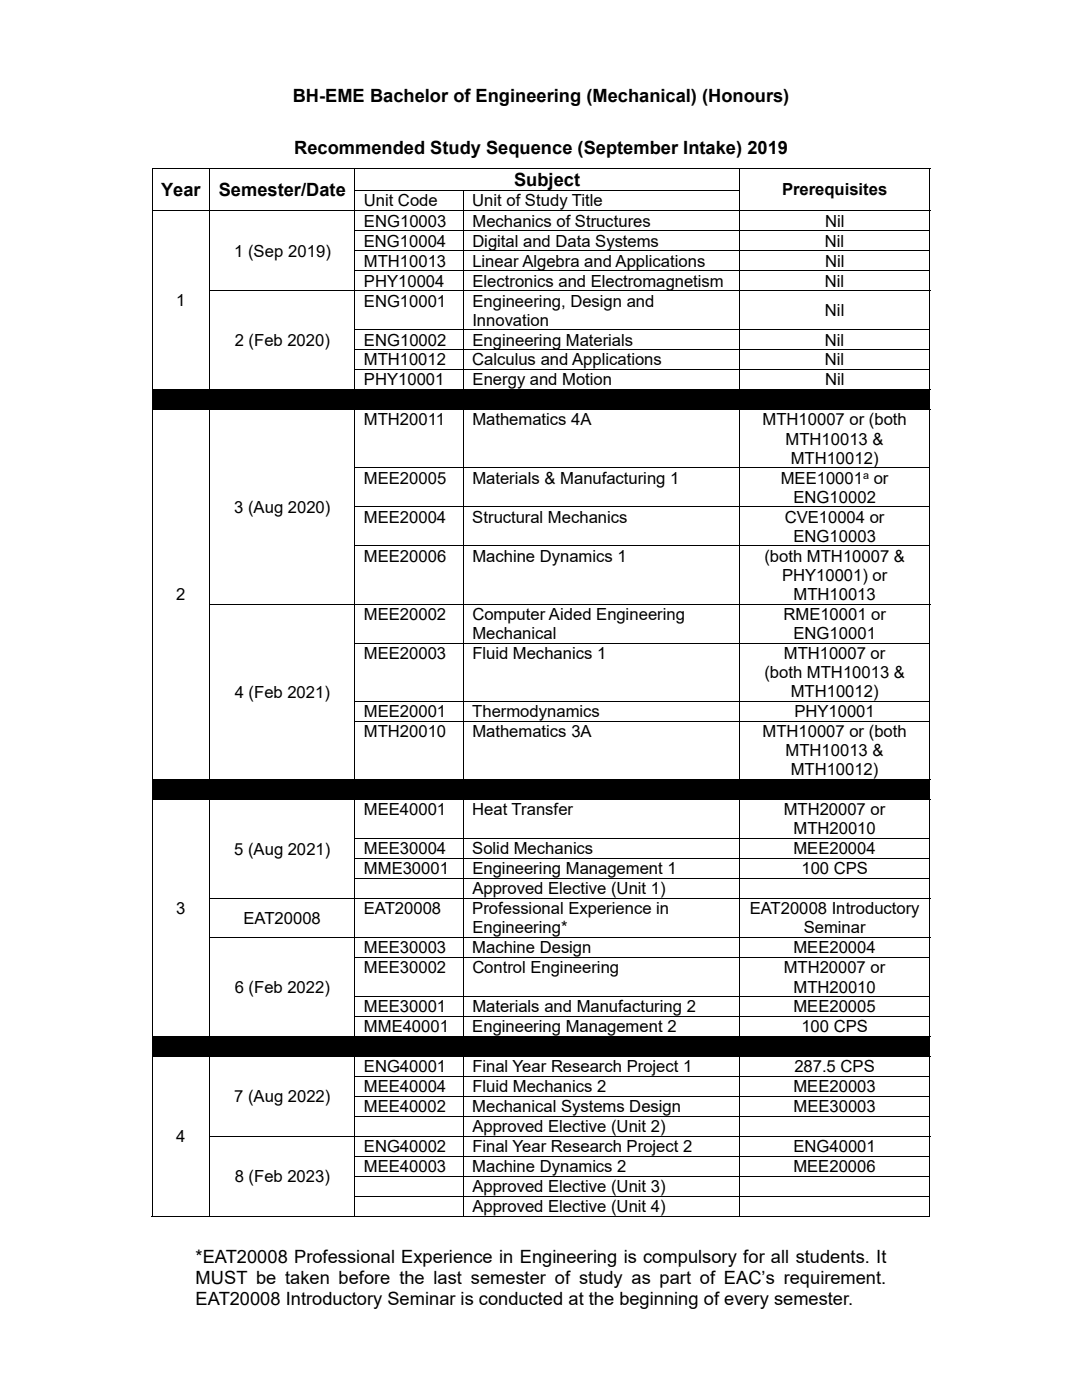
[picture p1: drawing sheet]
<svg xmlns="http://www.w3.org/2000/svg" width="216mm" height="279mm" viewBox="0 0 216 279" stroke-linecap="round" stroke-linejoin="round" font-family="sans-serif">
<defs><g id="words">
<g font-size="3.6">
<text x="58.4" y="20.3">BH-EME Bachelor of Engineering (Mechanical) (Honours)</text>
<text x="58.7" y="30.7">Recommended Study Sequence (September Intake) 2019</text>
<text x="32.1" y="39.1">Year</text>
<text x="43.7" y="39.1">Semester/Date</text>
<text x="102.6" y="37.1">Subject</text>
<text x="39" y="252">*EAT20008 Professional Experience in Engineering is compulsory for all students. It</text>
<text x="39" y="256.2">MUST be taken before the last semester of study as part of EAC’s requirement.</text>
<text x="39" y="260.4">EAT20008 Introductory Seminar is conducted at the beginning of every semester.</text>
</g>
<g font-size="3.3">
<text x="72.6" y="41.1">Unit Code</text>
<text x="94.2" y="41.1">Unit of Study Title</text>
<text x="156" y="39">Prerequisites</text>
<text x="72.6" y="45.3">ENG10003</text>
<text x="94.3" y="45.3">Mechanics of Structures</text>
<text x="164.6" y="45.3">Nil</text>
<text x="46.7" y="51.2">1 (Sep 2019)</text>
<text x="72.6" y="49.2">ENG10004</text>
<text x="72.6" y="53.2">MTH10013</text>
<text x="94.2" y="49.2">Digital and Data Systems</text>
<text x="94.3" y="53.2">Linear Algebra and Applications</text>
<text x="164.6" y="49.2">Nil</text>
<text x="164.6" y="53.2">Nil</text>
<text x="72.6" y="57.2">PHY10004</text>
<text x="94.3" y="57.2">Electronics and Electromagnetism</text>
<text x="164.6" y="57.2">Nil</text>
<text x="35.2" y="61.1">1</text>
<text x="72.6" y="61.2">ENG10001</text>
<text x="94.3" y="65">Innovation</text>
<text x="94.3" y="61.2">Engineering, Design and</text>
<text x="164.6" y="63.1">Nil</text>
<text x="46.8" y="69">2 (Feb 2020)</text>
<text x="72.6" y="69">ENG10002</text>
<text x="94.3" y="69">Engineering Materials</text>
<text x="164.6" y="69">Nil</text>
<text x="72.6" y="72.9">MTH10012</text>
<text x="72.6" y="76.9">PHY10001</text>
<text x="94.2" y="72.9">Calculus and Applications</text>
<text x="94.3" y="76.9">Energy and Motion</text>
<text x="164.6" y="72.9">Nil</text>
<text x="164.6" y="76.9">Nil</text>
<text x="72.6" y="84.9">MTH20011</text>
<text x="94.3" y="84.9">Mathematics 4A</text>
<text x="152.2" y="84.9">MTH10007 or (both</text>
<text x="156.8" y="88.7">MTH10013 &amp;</text>
<text x="157.8" y="92.5">MTH10012)</text>
<text x="72.6" y="96.5">MEE20005</text>
<text x="94.3" y="96.5">Materials &amp; Manufacturing 1</text>
<text x="155.8" y="96.5">MEE10001 or</text>
<text x="158.3" y="100.3">ENG10002</text>
<text x="46.7" y="102.3">3 (Aug 2020)</text>
<text x="72.6" y="104.3">MEE20004</text>
<text x="94.2" y="104.3">Structural Mechanics</text>
<text x="156.6" y="104.3">CVE10004 or</text>
<text x="72.6" y="112.1">MEE20006</text>
<text x="94.3" y="112.1">Machine Dynamics 1</text>
<text x="152.5" y="112.1">(both MTH10007 &amp;</text>
<text x="158.3" y="108.1">ENG10003</text>
<text x="35.2" y="119.8">2</text>
<text x="156" y="115.9">PHY10001) or</text>
<text x="158.3" y="119.7">MTH10013</text>
<text x="72.6" y="123.7">MEE20002</text>
<text x="94.3" y="123.7">Computer Aided Engineering</text>
<text x="156.3" y="123.7">RME10001 or</text>
<text x="72.6" y="131.5">MEE20003</text>
<text x="94.3" y="131.5">Fluid Mechanics 1</text>
<text x="94.3" y="127.6">Mechanical</text>
<text x="156.4" y="131.5">MTH10007 or</text>
<text x="158.4" y="127.6">ENG10001</text>
<text x="152.5" y="135.3">(both MTH10013 &amp;</text>
<text x="46.8" y="139.2">4 (Feb 2021)</text>
<text x="72.6" y="143.2">MEE20001</text>
<text x="94.2" y="143.2">Thermodynamics</text>
<text x="157.8" y="139.2">MTH10012)</text>
<text x="158.5" y="143.2">PHY10001</text>
<text x="72.6" y="147.1">MTH20010</text>
<text x="94.3" y="147.1">Mathematics 3A</text>
<text x="152.2" y="147.1">MTH10007 or (both</text>
<text x="156.8" y="150.9">MTH10013 &amp;</text>
<text x="157.8" y="154.8">MTH10012)</text>
<text x="72.6" y="162.7">MEE40001</text>
<text x="94.2" y="162.7">Heat Transfer</text>
<text x="156.4" y="162.7">MTH20007 or</text>
<text x="158.3" y="166.5">MTH20010</text>
<text x="46.7" y="170.6">5 (Aug 2021)</text>
<text x="72.6" y="170.5">MEE30004</text>
<text x="94.2" y="170.5">Solid Mechanics</text>
<text x="158.3" y="170.5">MEE20004</text>
<text x="72.6" y="174.5">MME30001</text>
<text x="94.3" y="178.5">Approved Elective (Unit 1)</text>
<text x="94.3" y="174.5">Engineering Management 1</text>
<text x="159.9" y="174.5">100 CPS</text>
<text x="35.2" y="182.5">3</text>
<text x="48.6" y="184.4">EAT20008</text>
<text x="72.6" y="182.5">EAT20008</text>
<text x="94.2" y="182.5">Professional Experience in</text>
<text x="149.6" y="182.5">EAT20008 Introductory</text>
<text x="72.6" y="190.3">MEE30003</text>
<text x="94.2" y="190.3">Machine Design</text>
<text x="94.3" y="186.3">Engineering*</text>
<text x="158.3" y="190.3">MEE20004</text>
<text x="160.4" y="186.3">Seminar</text>
<text x="72.6" y="194.2">MEE30002</text>
<text x="94.2" y="194.2">Control Engineering</text>
<text x="156.4" y="194.2">MTH20007 or</text>
<text x="46.8" y="198.1">6 (Feb 2022)</text>
<text x="72.6" y="202.1">MEE30001</text>
<text x="94.3" y="202.1">Materials and Manufacturing 2</text>
<text x="158.3" y="202.1">MEE20005</text>
<text x="158.3" y="198.1">MTH20010</text>
<text x="72.6" y="206">MME40001</text>
<text x="94.2" y="206">Engineering Management 2</text>
<text x="159.9" y="206">100 CPS</text>
<text x="72.6" y="214">ENG40001</text>
<text x="94.3" y="214">Final Year Research Project 1</text>
<text x="158.5" y="214">287.5 CPS</text>
<text x="46.7" y="220">7 (Aug 2022)</text>
<text x="72.6" y="218">MEE40004</text>
<text x="72.6" y="222">MEE40002</text>
<text x="94.2" y="222">Mechanical Systems Design</text>
<text x="94.3" y="218">Fluid Mechanics 2</text>
<text x="158.3" y="222">MEE30003</text>
<text x="158.3" y="218">MEE20003</text>
<text x="35.2" y="227.9">4</text>
<text x="94.3" y="226">Approved Elective (Unit 2)</text>
<text x="72.6" y="229.9">ENG40002</text>
<text x="72.6" y="233.9">MEE40003</text>
<text x="94.2" y="233.9">Machine Dynamics 2</text>
<text x="94.3" y="229.9">Final Year Research Project 2</text>
<text x="158.3" y="233.9">MEE20006</text>
<text x="158.3" y="229.9">ENG40001</text>
<text x="46.8" y="235.9">8 (Feb 2023)</text>
<text x="94.3" y="237.9">Approved Elective (Unit 3)</text>
<text x="94.3" y="241.9">Approved Elective (Unit 4)</text>
</g>
<text font-size="2.2" x="172.2" y="95.5">a</text>
</g></defs>
<g fill="#000">
<path d="M30.2 33.5h.2v.2h-.2zM30.2 37.9h.2v.1h-.2zM41.8 37.9h.2v.1h-.2zM185.5 33.5h.2v.2h-.2zM185.5 37.9h.2v.1h-.2zM30.2 46h.2v.1h-.2zM30.2 50h.2v.1h-.2zM30.2 53.9h.2v.2h-.2zM30.2 57.9h.2v.2h-.2zM41.8 46h.2v.1h-.2zM41.8 50h.2v.1h-.2zM41.8 53.9h.2v.2h-.2z"/>
<path d="M30.2 65.7h.2v.2h-.2zM30.2 69.7h.2v.1h-.2zM30.2 73.7h.2v.2h-.2zM41.8 65.7h.2v.2h-.2zM41.8 69.7h.2v.1h-.2zM41.8 73.7h.2v.2h-.2zM30.2 93.3h.2v.1h-.2zM30.4 77.8h11.4v3.8h-11.4zM32.1 77.8h8v3.8h-8zM41.8 93.3h.2v.1h-.2zM42 77.8h28.7v3.8h-28.7zM43.7 77.8h25.3v3.8h-25.3z"/>
<path d="M70.9 77.8h21.5v3.8h-21.5zM72.6 77.8h18.1v3.8h-18.1zM92.6 77.8h54.8v3.8h-54.8zM94.3 77.8h51.4v3.8h-51.4zM147.6 77.8h37.9v3.8h-37.9zM149.3 77.8h34.5v3.8h-34.5zM30.2 101.1h.2v.1h-.2zM30.2 108.9h.2v.1h-.2zM41.8 101.1h.2v.1h-.2zM41.8 108.9h.2v.1h-.2zM30.2 120.5h.2v.2h-.2zM30.2 128.3h.2v.1h-.2z"/>
<path d="M41.8 128.3h.2v.1h-.2zM30.2 139.9h.2v.2h-.2zM30.2 143.9h.2v.1h-.2zM30.4 155.7h11.4v3.8h-11.4zM32.1 155.7h8v3.8h-8zM41.8 139.9h.2v.2h-.2zM41.8 143.9h.2v.1h-.2zM42 155.7h28.7v3.8h-28.7zM43.7 155.7h25.3v3.8h-25.3zM70.9 155.7h21.5v3.8h-21.5zM72.6 155.7h18.1v3.8h-18.1zM92.6 155.7h54.8v3.8h-54.8z"/>
<path d="M94.3 155.7h51.4v3.8h-51.4zM147.6 155.7h37.9v3.8h-37.9zM149.3 155.7h34.5v3.8h-34.5zM30.2 167.3h.2v.1h-.2zM30.2 171.2h.2v.2h-.2zM30.2 175.2h.2v.2h-.2zM30.2 179.2h.2v.2h-.2zM41.8 167.3h.2v.1h-.2zM41.8 171.2h.2v.2h-.2zM41.8 175.2h.2v.2h-.2zM30.2 187h.2v.2h-.2zM30.2 191h.2v.2h-.2z"/>
<path d="M30.2 198.8h.2v.2h-.2zM41.8 191h.2v.2h-.2zM41.8 198.8h.2v.2h-.2zM30.2 202.8h.2v.1h-.2zM30.2 214.7h.2v.2h-.2zM30.2 218.7h.2v.2h-.2zM30.4 206.9h11.4v3.9h-11.4zM32.1 206.9h8v3.9h-8zM41.8 202.8h.2v.1h-.2zM41.8 214.7h.2v.2h-.2zM41.8 218.7h.2v.2h-.2zM42 206.9h28.7v3.9h-28.7z"/>
<path d="M43.7 206.9h25.3v3.9h-25.3zM70.9 206.9h21.5v3.9h-21.5zM72.6 206.9h18.1v3.9h-18.1zM92.6 206.9h54.8v3.9h-54.8zM94.3 206.9h51.4v3.9h-51.4zM147.6 206.9h37.9v3.9h-37.9zM149.3 206.9h34.5v3.9h-34.5zM30.2 222.7h.2v.2h-.2zM30.2 226.7h.2v.1h-.2zM30.2 230.7h.2v.1h-.2zM30.2 234.6h.2v.2h-.2zM30.2 238.6h.2v.2h-.2z"/>
<path d="M41.8 222.7h.2v.2h-.2zM41.8 230.7h.2v.1h-.2zM41.8 234.6h.2v.2h-.2zM41.8 238.6h.2v.2h-.2zM185.5 242.6h.2v.2h-.2z"/>
</g>
<g fill="none" stroke="#000" stroke-width=".2">
<path d="M30.2 33.6h155.5M30.3 33.7v4.2M30.3 38v4M41.9 33.7v4.2M41.9 38v4M70.7 38h76.9M70.8 33.7v4.2M70.8 38v4M92.5 38v4M147.5 33.7v4.2M147.5 38v4M185.6 33.7v4.2"/>
<path d="M185.6 38v4M30.2 42.1h155.5M30.3 42.1v3.9M30.3 46.1v3.9M30.3 50.1v3.8M30.3 54.1v3.8M30.3 58.1v7.6M41.8 58h143.9M41.9 42.1v3.9M41.9 46.1v3.9M41.9 50.1v3.8M41.9 54.1v3.8"/>
<path d="M41.9 58.1v7.6M70.7 46h115M70.7 50h115M70.7 54h115M70.8 42.1v3.9M70.8 46.1v3.9M70.8 50.1v3.8M70.8 54.1v3.8M70.8 58.1v7.6M92.5 42.1v3.9M92.5 46.1v3.9M92.5 50.1v3.8"/>
<path d="M92.5 54.1v3.8M92.5 58.1v7.6M147.5 42.1v3.9M147.5 46.1v3.9M147.5 50.1v3.8M147.5 54.1v3.8M147.5 58.1v7.6M185.6 42.1v3.9M185.6 46.1v3.9M185.6 50.1v3.8M185.6 54.1v3.8M185.6 58.1v7.6"/>
<path d="M30.2 77.7h155.5M30.3 65.9v3.8M30.3 69.8v3.9M30.3 73.9v3.8M30.3 77.8v3.8M41.9 65.9v3.8M41.9 69.8v3.9M41.9 73.9v3.8M41.9 77.8v3.8M70.7 65.8h115M70.7 69.8h115M70.7 73.8h115"/>
<path d="M70.8 65.9v3.8M70.8 69.8v3.9M70.8 73.9v3.8M70.8 77.8v3.8M92.5 65.9v3.8M92.5 69.8v3.9M92.5 73.9v3.8M92.5 77.8v3.8M147.5 65.9v3.8M147.5 69.8v3.9M147.5 73.9v3.8M147.5 77.8v3.8"/>
<path d="M185.6 65.9v3.8M185.6 69.8v3.9M185.6 73.9v3.8M185.6 77.8v3.8M30.2 81.7h155.5M30.3 81.8v11.5M30.3 93.4v7.7M41.9 81.8v11.5M41.9 93.4v7.7M70.7 93.3h115M70.8 81.8v11.5M70.8 93.4v7.7"/>
<path d="M92.5 81.8v11.5M92.5 93.4v7.7M147.5 81.8v11.5M147.5 93.4v7.7M185.6 81.8v11.5M185.6 93.4v7.7M30.3 101.2v7.7M30.3 109v11.5M41.9 101.2v7.7M41.9 109v11.5M70.7 101.1h115M70.7 108.9h115"/>
<path d="M70.8 101.2v7.7M70.8 109v11.5M92.5 101.2v7.7M92.5 109v11.5M147.5 101.2v7.7M147.5 109v11.5M185.6 101.2v7.7M185.6 109v11.5M30.3 120.7v7.6M30.3 128.4v11.5M41.8 120.6h143.9M41.9 120.7v7.6"/>
<path d="M41.9 128.4v11.5M70.7 128.3h115M70.7 140h115M70.8 120.7v7.6M70.8 128.4v11.5M92.5 120.7v7.6M92.5 128.4v11.5M147.5 120.7v7.6M147.5 128.4v11.5M185.6 120.7v7.6M185.6 128.4v11.5M30.2 155.6h155.5"/>
<path d="M30.2 159.6h155.5M30.3 140.1v3.8M30.3 144v11.5M30.3 155.7v3.8M30.3 159.6v7.7M41.9 140.1v3.8M41.9 144v11.5M41.9 155.7v3.8M41.9 159.6v7.7M70.7 144h115M70.8 140.1v3.8M70.8 144v11.5"/>
<path d="M70.8 155.7v3.8M70.8 159.6v7.7M92.5 140.1v3.8M92.5 144v11.5M92.5 155.7v3.8M92.5 159.6v7.7M147.5 140.1v3.8M147.5 144v11.5M147.5 155.7v3.8M147.5 159.6v7.7M185.6 140.1v3.8M185.6 144v11.5"/>
<path d="M185.6 155.7v3.8M185.6 159.6v7.7M30.3 167.4v3.8M30.3 171.4v3.8M30.3 175.4v3.8M30.3 179.4v7.6M41.8 179.3h143.9M41.9 167.4v3.8M41.9 171.4v3.8M41.9 175.4v3.8M41.9 179.4v7.6M70.7 167.3h115"/>
<path d="M70.7 171.3h115M70.7 175.3h115M70.8 167.4v3.8M70.8 171.4v3.8M70.8 175.4v3.8M70.8 179.4v7.6M92.5 167.4v3.8M92.5 171.4v3.8M92.5 175.4v3.8M92.5 179.4v7.6M147.5 167.4v3.8M147.5 171.4v3.8"/>
<path d="M147.5 175.4v3.8M147.5 179.4v7.6M185.6 167.4v3.8M185.6 171.4v3.8M185.6 175.4v3.8M185.6 179.4v7.6M30.3 187.2v3.8M30.3 191.2v7.6M30.3 199v3.8M41.8 187.1h143.9M41.9 187.2v3.8M41.9 191.2v7.6"/>
<path d="M41.9 199v3.8M70.7 191.1h115M70.7 198.9h115M70.8 187.2v3.8M70.8 191.2v7.6M70.8 199v3.8M92.5 187.2v3.8M92.5 191.2v7.6M92.5 199v3.8M147.5 187.2v3.8M147.5 191.2v7.6M147.5 199v3.8"/>
<path d="M185.6 187.2v3.8M185.6 191.2v7.6M185.6 199v3.8M30.2 206.9h155.5M30.2 210.8h155.5M30.3 202.9v3.9M30.3 206.9v3.9M30.3 210.9v3.8M30.3 214.9v3.8M30.3 218.9v3.8M41.9 202.9v3.9M41.9 206.9v3.9"/>
<path d="M41.9 210.9v3.8M41.9 214.9v3.8M41.9 218.9v3.8M70.7 202.9h115M70.7 214.8h115M70.7 218.8h115M70.8 202.9v3.9M70.8 206.9v3.9M70.8 210.9v3.8M70.8 214.9v3.8M70.8 218.9v3.8M92.5 202.9v3.9"/>
<path d="M92.5 206.9v3.9M92.5 210.9v3.8M92.5 214.9v3.8M92.5 218.9v3.8M147.5 202.9v3.9M147.5 206.9v3.9M147.5 210.9v3.8M147.5 214.9v3.8M147.5 218.9v3.8M185.6 202.9v3.9M185.6 206.9v3.9M185.6 210.9v3.8"/>
<path d="M185.6 214.9v3.8M185.6 218.9v3.8M30.3 222.9v3.8M30.3 226.8v3.9M30.3 230.8v3.8M30.3 234.8v3.8M30.3 238.8v4M41.8 226.7h143.9M41.9 222.9v3.8M41.9 226.8v3.9M41.9 230.8v3.8M41.9 234.8v3.8"/>
<path d="M41.9 238.8v4M70.7 222.8h115M70.7 230.7h115M70.7 234.7h115M70.7 238.7h115M70.8 222.9v3.8M70.8 226.8v3.9M70.8 230.8v3.8M70.8 234.8v3.8M70.8 238.8v4M92.5 222.9v3.8M92.5 226.8v3.9"/>
<path d="M92.5 230.8v3.8M92.5 234.8v3.8M92.5 238.8v4M147.5 222.9v3.8M147.5 226.8v3.9M147.5 230.8v3.8M147.5 234.8v3.8M147.5 238.8v4M185.6 222.9v3.8M185.6 226.8v3.9M185.6 230.8v3.8M185.6 234.8v3.8"/>
<path d="M185.6 238.8v4M30.2 242.7h11.6M42 242.7h28.7M70.9 242.7h21.5M92.5 242.7h54.9M147.6 242.7h37.9"/>
</g>
<use href="#words"/>
</svg>
